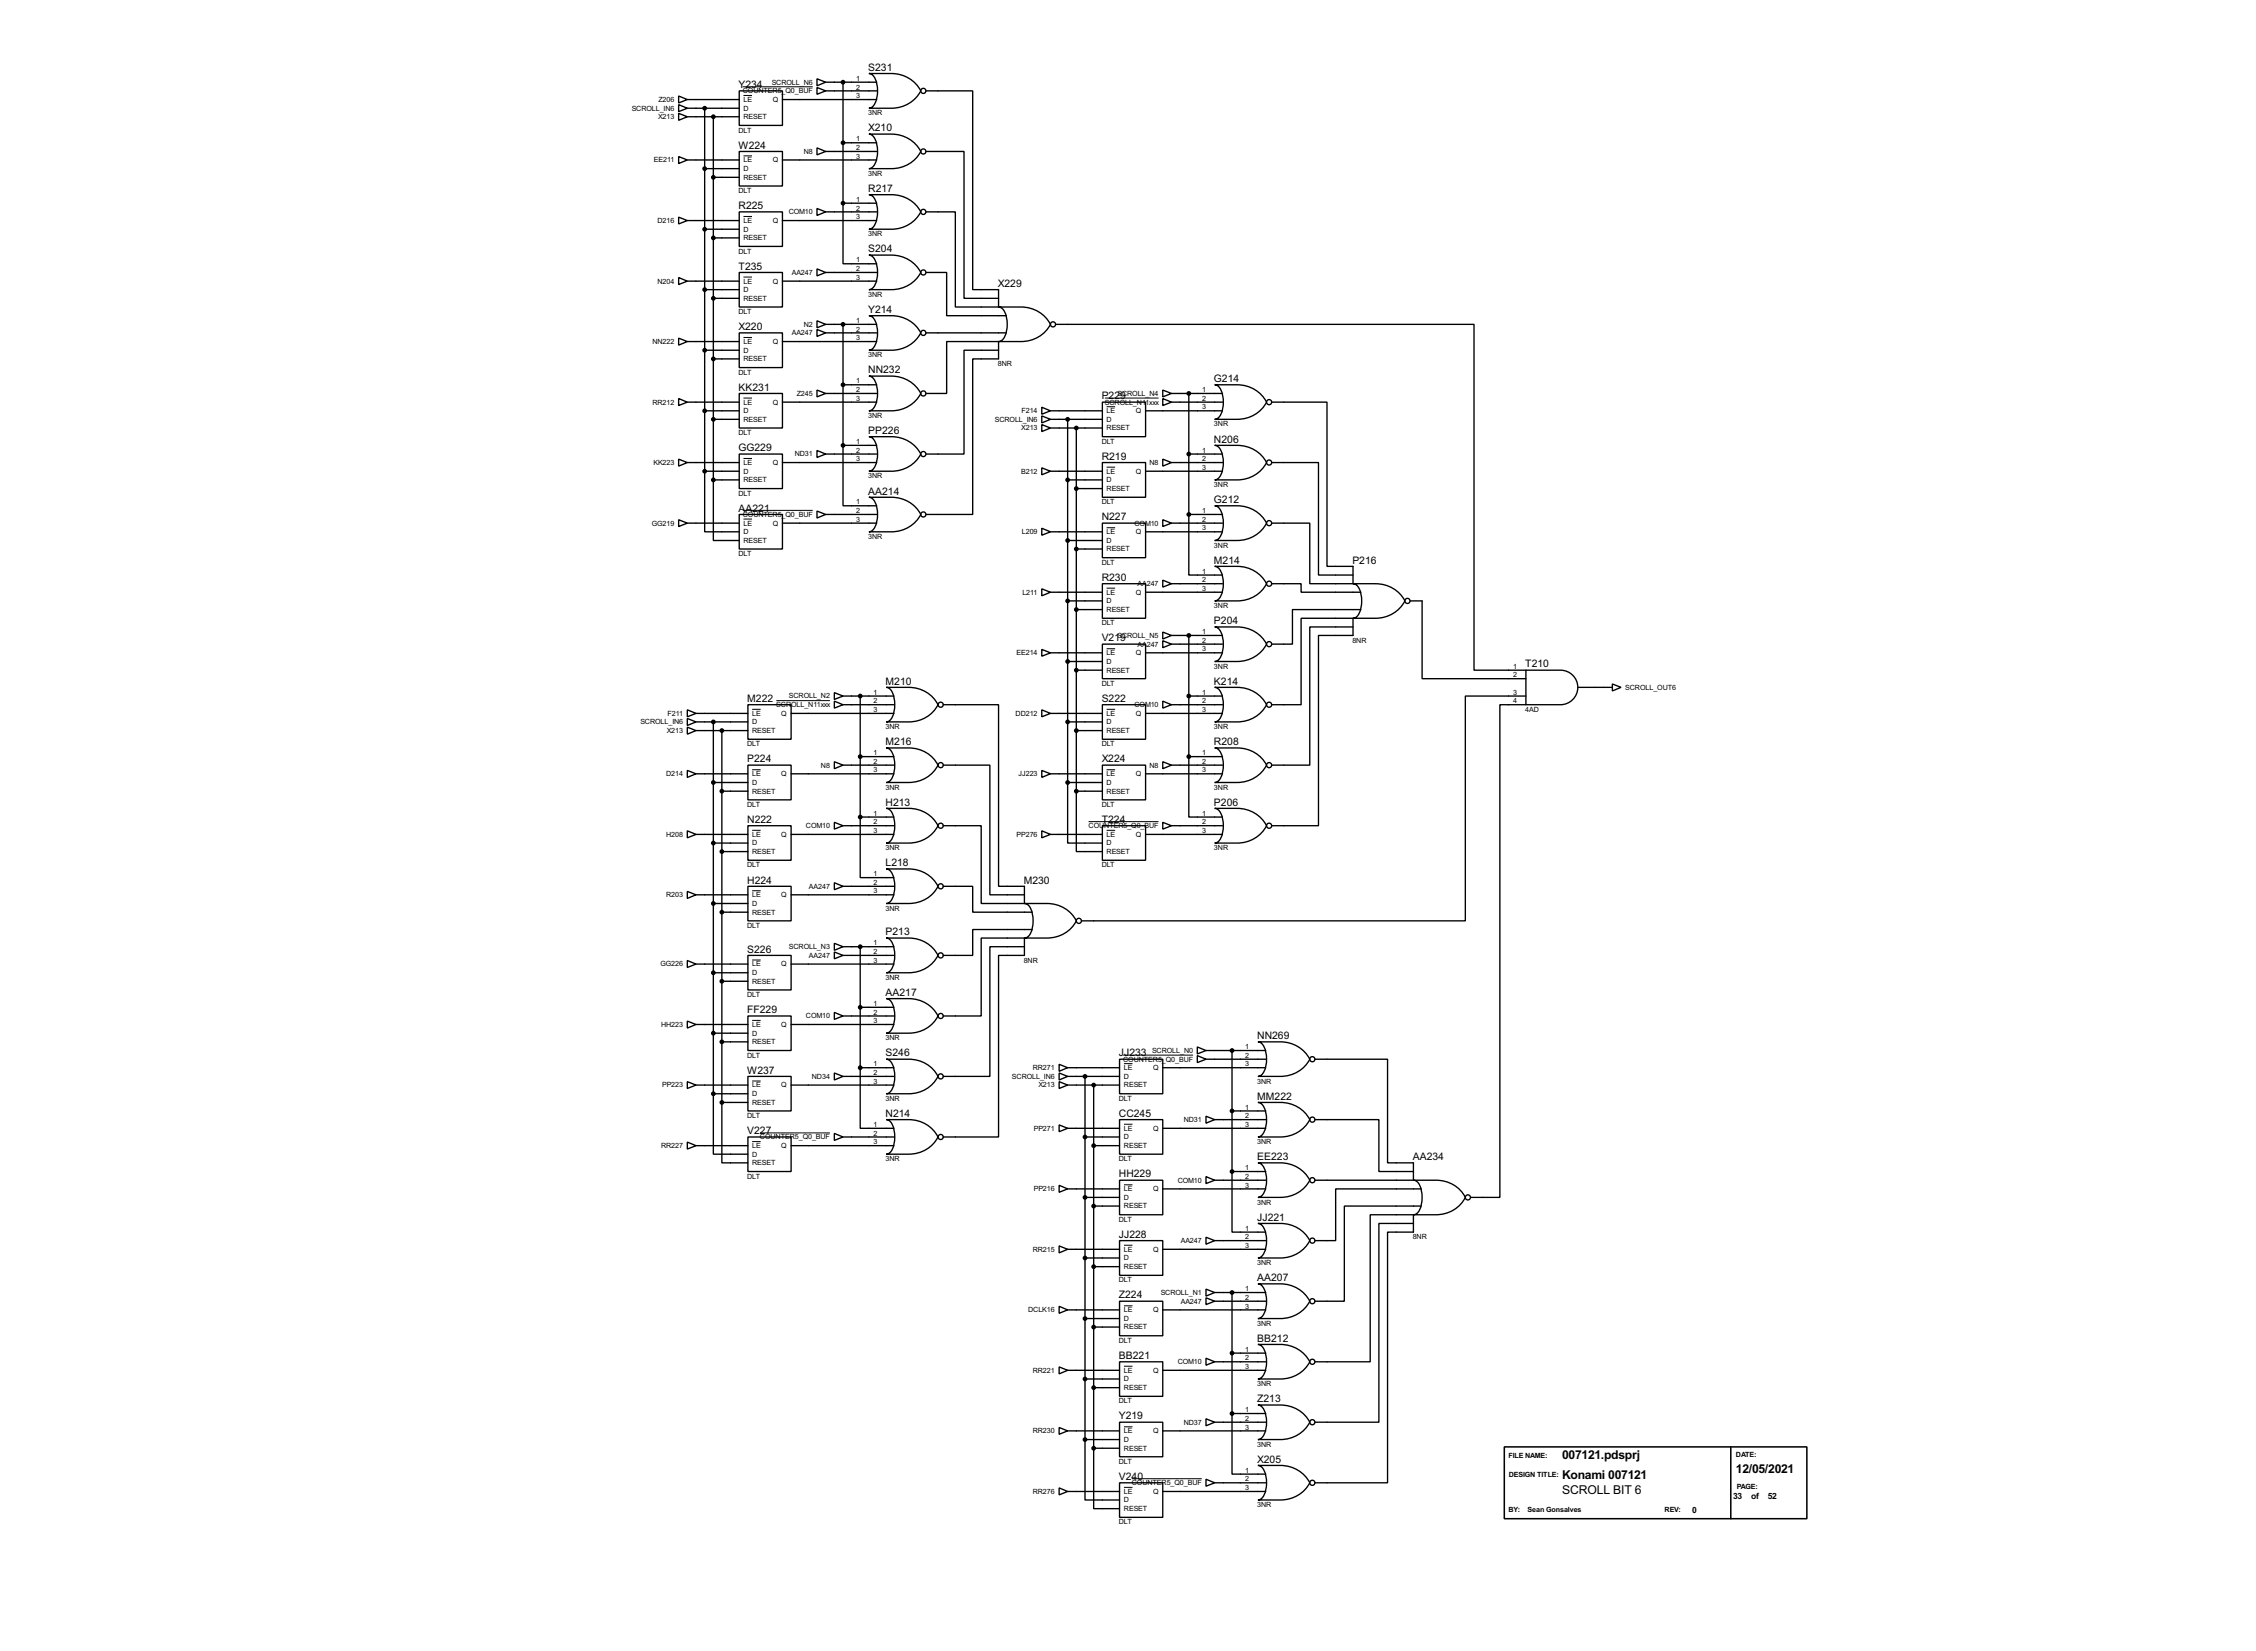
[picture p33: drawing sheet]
<svg xmlns="http://www.w3.org/2000/svg" width="663mm" height="485mm" viewBox="0 0 663 485" stroke-linecap="round" stroke-linejoin="round" font-family="sans-serif">
<defs><g id="words">
<g font-size="4">
<text x="459" y="428.7">007121.pdsprj</text>
<text x="459" y="434.5">Konami 007121</text>
<text x="510.1" y="432.8">12/05/2021</text>
<text x="459" y="438.9">SCROLL BIT 6</text>
</g>
<g font-size="3.4">
<text x="255.1" y="20.8">S231</text>
<text x="217" y="25.9">Y234</text>
<text x="255.1" y="38.6">X210</text>
<text x="217" y="43.7">W224</text>
<text x="255.1" y="56.4">R217</text>
<text x="217" y="61.4">R225</text>
<text x="255.1" y="74.1">S204</text>
<text x="217" y="79.2">T235</text>
<text x="293.2" y="84.3">X229</text>
<text x="255.1" y="92">Y214</text>
<text x="217" y="97">X220</text>
<text x="255.1" y="109.7">NN232</text>
<text x="356.7" y="112.2">G214</text>
<text x="217" y="114.8">KK231</text>
<text x="323.7" y="117.4">P229</text>
<text x="255.1" y="127.5">PP226</text>
<text x="356.7" y="130.1">N206</text>
<text x="217" y="132.6">GG229</text>
<text x="323.7" y="135.1">R219</text>
<text x="255.1" y="145.3">AA214</text>
<text x="356.7" y="147.8">G212</text>
<text x="217" y="150.3">AA221</text>
<text x="323.7" y="152.9">N227</text>
<text x="356.7" y="165.6">M214</text>
<text x="397.4" y="165.6">P216</text>
<text x="323.7" y="170.7">R230</text>
<text x="356.7" y="183.4">P204</text>
<text x="323.7" y="188.5">V219</text>
<text x="448.2" y="196.1">T210</text>
<text x="260.2" y="201.2">M210</text>
<text x="356.7" y="201.2">K214</text>
<text x="219.6" y="206.3">M222</text>
<text x="323.7" y="206.3">S222</text>
<text x="260.2" y="219">M216</text>
<text x="356.7" y="219">R208</text>
<text x="219.6" y="224">P224</text>
<text x="323.7" y="224">X224</text>
<text x="260.2" y="236.7">H213</text>
<text x="356.7" y="236.7">P206</text>
<text x="219.6" y="241.8">N222</text>
<text x="323.7" y="241.8">T224</text>
<text x="260.2" y="254.5">L218</text>
<text x="219.6" y="259.6">H224</text>
<text x="300.8" y="259.6">M230</text>
<text x="260.2" y="274.8">P213</text>
<text x="219.6" y="279.9">S226</text>
<text x="260.2" y="292.6">AA217</text>
<text x="219.6" y="297.7">FF229</text>
<text x="369.4" y="305.3">NN269</text>
<text x="260.2" y="310.4">S246</text>
<text x="328.8" y="310.4">JJ233</text>
<text x="219.6" y="315.5">W237</text>
<text x="369.4" y="323.1">MM222</text>
<text x="260.2" y="328.2">N214</text>
<text x="328.8" y="328.2">CC245</text>
<text x="219.6" y="333.3">V227</text>
<text x="369.4" y="340.9">EE223</text>
<text x="415.1" y="340.9">AA234</text>
<text x="328.8" y="346">HH229</text>
<text x="369.4" y="358.7">JJ221</text>
<text x="328.8" y="363.7">JJ228</text>
<text x="369.4" y="376.4">AA207</text>
<text x="328.8" y="381.5">Z224</text>
<text x="369.4" y="394.2">BB212</text>
<text x="328.8" y="399.3">BB221</text>
<text x="369.4" y="412">Z213</text>
<text x="328.8" y="417.1">Y219</text>
<text x="369.4" y="429.8">X205</text>
<text x="328.8" y="434.9">V240</text>
</g>
<g font-size="2.8">
<text x="509.2" y="440.5">33</text>
<text x="514.5" y="440.5">of</text>
<text x="519.4" y="440.5">52</text>
<text x="497.2" y="444.5">0</text>
</g>
<g font-size="2.4">
<text x="251.6" y="23.8">1</text>
<text x="193.5" y="30">Z206</text>
<text x="218.3" y="27.4">COUNTER5_Q0_BUF</text>
<text x="218.5" y="30">LE</text>
<text x="226.8" y="24.8">SCROLL_N6</text>
<text x="227.1" y="30">Q</text>
<text x="251.6" y="26.3">2</text>
<text x="251.6" y="28.9">3</text>
<text x="185.6" y="32.5">SCROLL_IN6</text>
<text x="193.4" y="35">X213</text>
<text x="218.5" y="32.5">D</text>
<text x="218.5" y="35">RESET</text>
<text x="255.1" y="33.9">3NR</text>
<text x="217" y="38.9">DLT</text>
<text x="251.6" y="41.6">1</text>
<text x="192.2" y="47.7">EE211</text>
<text x="218.5" y="47.7">LE</text>
<text x="227.1" y="47.7">Q</text>
<text x="236.2" y="45.2">N8</text>
<text x="251.6" y="44.1">2</text>
<text x="251.6" y="46.6">3</text>
<text x="218.5" y="50.2">D</text>
<text x="218.5" y="52.8">RESET</text>
<text x="255.1" y="51.6">3NR</text>
<text x="217" y="56.8">DLT</text>
<text x="251.6" y="59.3">1</text>
<text x="193.2" y="65.5">D216</text>
<text x="218.5" y="65.5">LE</text>
<text x="227.1" y="65.5">Q</text>
<text x="231.8" y="62.9">COM10</text>
<text x="251.6" y="61.9">2</text>
<text x="251.6" y="64.4">3</text>
<text x="218.5" y="68.1">D</text>
<text x="218.5" y="70.6">RESET</text>
<text x="255.1" y="69.5">3NR</text>
<text x="217" y="74.5">DLT</text>
<text x="251.6" y="77.1">1</text>
<text x="193.2" y="83.3">N204</text>
<text x="218.5" y="83.3">LE</text>
<text x="227.1" y="83.3">Q</text>
<text x="232.7" y="80.8">AA247</text>
<text x="251.6" y="79.7">2</text>
<text x="251.6" y="82.2">3</text>
<text x="218.5" y="85.8">D</text>
<text x="218.5" y="88.3">RESET</text>
<text x="255.1" y="87.2">3NR</text>
<text x="217" y="92.3">DLT</text>
<text x="236.2" y="96">N2</text>
<text x="251.6" y="94.9">1</text>
<text x="191.7" y="101">NN222</text>
<text x="218.5" y="101">LE</text>
<text x="227.1" y="101">Q</text>
<text x="232.7" y="98.5">AA247</text>
<text x="251.6" y="97.4">2</text>
<text x="251.6" y="100">3</text>
<text x="218.5" y="103.6">D</text>
<text x="218.5" y="106.2">RESET</text>
<text x="255.1" y="105">3NR</text>
<text x="293.2" y="107.6">8NR</text>
<text x="217" y="110.1">DLT</text>
<text x="251.6" y="112.7">1</text>
<text x="191.7" y="118.9">RR212</text>
<text x="218.5" y="118.9">LE</text>
<text x="227.1" y="118.9">Q</text>
<text x="234.1" y="116.3">Z245</text>
<text x="251.6" y="115.2">2</text>
<text x="251.6" y="117.8">3</text>
<text x="324.7" y="118.9">SCROLL_N11xxx</text>
<text x="328.4" y="116.3">SCROLL_N4</text>
<text x="353.2" y="115.2">1</text>
<text x="353.2" y="117.8">2</text>
<text x="218.5" y="121.4">D</text>
<text x="218.5" y="123.9">RESET</text>
<text x="255.1" y="122.8">3NR</text>
<text x="292.3" y="123.9">SCROLL_IN6</text>
<text x="300.2" y="121.4">F214</text>
<text x="325.2" y="123.9">D</text>
<text x="325.2" y="121.4">LE</text>
<text x="333.7" y="121.4">Q</text>
<text x="353.2" y="120.3">3</text>
<text x="356.7" y="125.3">3NR</text>
<text x="217" y="127.8">DLT</text>
<text x="251.6" y="130.5">1</text>
<text x="300.1" y="126.4">X213</text>
<text x="323.7" y="130.4">DLT</text>
<text x="325.2" y="126.4">RESET</text>
<text x="192" y="136.6">KK223</text>
<text x="218.5" y="136.6">LE</text>
<text x="227.1" y="136.6">Q</text>
<text x="233.5" y="134.1">ND31</text>
<text x="251.6" y="133">2</text>
<text x="251.6" y="135.5">3</text>
<text x="337.8" y="136.6">N8</text>
<text x="353.2" y="133">1</text>
<text x="353.2" y="135.5">2</text>
<text x="218.5" y="139.2">D</text>
<text x="218.5" y="141.7">RESET</text>
<text x="255.1" y="140.5">3NR</text>
<text x="300.1" y="139.2">B212</text>
<text x="325.2" y="141.7">D</text>
<text x="325.2" y="139.2">LE</text>
<text x="333.7" y="139.2">Q</text>
<text x="353.2" y="138.1">3</text>
<text x="356.7" y="143.1">3NR</text>
<text x="217" y="145.7">DLT</text>
<text x="251.6" y="148.2">1</text>
<text x="323.7" y="148.2">DLT</text>
<text x="325.2" y="144.3">RESET</text>
<text x="191.5" y="154.4">GG219</text>
<text x="218.3" y="151.9">COUNTER5_Q0_BUF</text>
<text x="218.5" y="154.4">LE</text>
<text x="227.1" y="154.4">Q</text>
<text x="251.6" y="150.8">2</text>
<text x="251.6" y="153.3">3</text>
<text x="333.4" y="154.4">COM10</text>
<text x="353.2" y="150.8">1</text>
<text x="353.2" y="153.3">2</text>
<text x="353.2" y="155.9">3</text>
<text x="218.5" y="157">D</text>
<text x="218.5" y="159.5">RESET</text>
<text x="255.1" y="158.4">3NR</text>
<text x="300.3" y="157">L209</text>
<text x="325.2" y="159.5">D</text>
<text x="325.2" y="157">LE</text>
<text x="333.7" y="157">Q</text>
<text x="356.7" y="160.9">3NR</text>
<text x="217" y="163.4">DLT</text>
<text x="323.7" y="166">DLT</text>
<text x="325.2" y="162">RESET</text>
<text x="334.3" y="172.2">AA</text>
<text x="337" y="172.2">247</text>
<text x="353.2" y="168.6">1</text>
<text x="353.2" y="171.1">2</text>
<text x="353.2" y="173.6">3</text>
<text x="300.4" y="174.7">L211</text>
<text x="325.2" y="177.3">D</text>
<text x="325.2" y="174.7">LE</text>
<text x="325.2" y="179.8">RESET</text>
<text x="333.7" y="174.7">Q</text>
<text x="356.7" y="178.7">3NR</text>
<text x="323.7" y="183.8">DLT</text>
<text x="328.4" y="187.4">SCROLL_N5</text>
<text x="334.3" y="190">AA</text>
<text x="337" y="190">247</text>
<text x="353.2" y="186.3">1</text>
<text x="353.2" y="188.9">2</text>
<text x="353.2" y="191.4">3</text>
<text x="397.4" y="188.8">8NR</text>
<text x="298.7" y="192.5">EE214</text>
<text x="325.2" y="195.1">D</text>
<text x="325.2" y="192.5">LE</text>
<text x="325.2" y="197.6">RESET</text>
<text x="333.7" y="192.5">Q</text>
<text x="356.7" y="196.5">3NR</text>
<text x="444.7" y="196.5">1</text>
<text x="323.7" y="201.5">DLT</text>
<text x="444.7" y="199">2</text>
<text x="477.6" y="202.7">SCROLL_OUT6</text>
<text x="228.1" y="207.8">SCROLL_N11xxx</text>
<text x="231.8" y="205.2">SCROLL_N2</text>
<text x="256.7" y="204.1">1</text>
<text x="256.7" y="206.7">2</text>
<text x="256.7" y="209.2">3</text>
<text x="333.4" y="207.8">COM10</text>
<text x="353.2" y="204.1">1</text>
<text x="353.2" y="206.7">2</text>
<text x="353.2" y="209.2">3</text>
<text x="444.7" y="204.1">3</text>
<text x="444.7" y="206.7">4</text>
<text x="448.2" y="209.2">4AD</text>
<text x="188.2" y="212.8">SCROLL_IN6</text>
<text x="195.9" y="215.4">X213</text>
<text x="196.1" y="210.3">F211</text>
<text x="221" y="212.8">D</text>
<text x="221" y="210.3">LE</text>
<text x="221" y="215.4">RESET</text>
<text x="229.6" y="210.3">Q</text>
<text x="260.2" y="214.2">3NR</text>
<text x="298.4" y="210.3">DD212</text>
<text x="325.2" y="212.8">D</text>
<text x="325.2" y="210.3">LE</text>
<text x="325.2" y="215.4">RESET</text>
<text x="333.7" y="210.3">Q</text>
<text x="356.7" y="214.2">3NR</text>
<text x="219.6" y="219.3">DLT</text>
<text x="256.7" y="221.9">1</text>
<text x="323.7" y="219.3">DLT</text>
<text x="353.2" y="221.9">1</text>
<text x="241.2" y="225.5">N8</text>
<text x="256.7" y="224.4">2</text>
<text x="256.7" y="227">3</text>
<text x="337.8" y="225.5">N8</text>
<text x="353.2" y="224.4">2</text>
<text x="353.2" y="227">3</text>
<text x="195.8" y="228.1">D214</text>
<text x="221" y="230.6">D</text>
<text x="221" y="228.1">LE</text>
<text x="221" y="233.2">RESET</text>
<text x="229.6" y="228.1">Q</text>
<text x="260.2" y="232">3NR</text>
<text x="299.3" y="228.1">JJ223</text>
<text x="325.2" y="230.6">D</text>
<text x="325.2" y="228.1">LE</text>
<text x="325.2" y="233.2">RESET</text>
<text x="333.7" y="228.1">Q</text>
<text x="356.7" y="232">3NR</text>
<text x="219.6" y="237.1">DLT</text>
<text x="256.7" y="239.7">1</text>
<text x="323.7" y="237.1">DLT</text>
<text x="353.2" y="239.7">1</text>
<text x="195.8" y="245.9">H208</text>
<text x="221" y="245.9">LE</text>
<text x="229.6" y="245.9">Q</text>
<text x="236.8" y="243.3">COM10</text>
<text x="256.7" y="242.2">2</text>
<text x="256.7" y="244.8">3</text>
<text x="298.7" y="245.9">PP276</text>
<text x="319.9" y="243.3">COU</text>
<text x="324.5" y="243.3">NTER5_Q0_BUF</text>
<text x="325.2" y="245.9">LE</text>
<text x="333.7" y="245.9">Q</text>
<text x="353.2" y="242.2">2</text>
<text x="353.2" y="244.8">3</text>
<text x="221" y="248.4">D</text>
<text x="221" y="250.9">RESET</text>
<text x="260.2" y="249.8">3NR</text>
<text x="325.2" y="248.4">D</text>
<text x="325.2" y="250.9">RESET</text>
<text x="356.7" y="249.8">3NR</text>
<text x="219.6" y="254.9">DLT</text>
<text x="256.7" y="257.5">1</text>
<text x="323.7" y="254.9">DLT</text>
<text x="195.8" y="263.6">R203</text>
<text x="221" y="263.6">LE</text>
<text x="229.6" y="263.6">Q</text>
<text x="237.7" y="261.1">AA247</text>
<text x="256.7" y="260">2</text>
<text x="256.7" y="262.5">3</text>
<text x="221" y="266.2">D</text>
<text x="221" y="268.7">RESET</text>
<text x="260.2" y="267.6">3NR</text>
<text x="219.6" y="272.7">DLT</text>
<text x="231.8" y="278.9">SCROLL_N3</text>
<text x="237.7" y="281.4">AA247</text>
<text x="256.7" y="277.8">1</text>
<text x="256.7" y="280.3">2</text>
<text x="194.1" y="284">GG226</text>
<text x="221" y="286.5">D</text>
<text x="221" y="284">LE</text>
<text x="229.6" y="284">Q</text>
<text x="256.7" y="282.9">3</text>
<text x="260.2" y="287.9">3NR</text>
<text x="300.8" y="282.8">8NR</text>
<text x="219.6" y="293">DLT</text>
<text x="221" y="289">RESET</text>
<text x="236.8" y="299.2">COM10</text>
<text x="256.7" y="295.6">1</text>
<text x="256.7" y="298.1">2</text>
<text x="194.3" y="301.7">HH223</text>
<text x="221" y="304.3">D</text>
<text x="221" y="301.7">LE</text>
<text x="229.6" y="301.7">Q</text>
<text x="256.7" y="300.6">3</text>
<text x="260.2" y="305.7">3NR</text>
<text x="219.6" y="310.8">DLT</text>
<text x="221" y="306.8">RESET</text>
<text x="330" y="311.9">COUNTER5_Q0_BUF</text>
<text x="338.5" y="309.4">SCROLL_N0</text>
<text x="365.9" y="308.3">1</text>
<text x="365.9" y="310.8">2</text>
<text x="238.6" y="317">ND34</text>
<text x="256.7" y="313.3">1</text>
<text x="256.7" y="315.9">2</text>
<text x="297.4" y="317">SCROLL_IN6</text>
<text x="303.5" y="314.4">RR271</text>
<text x="330.3" y="317">D</text>
<text x="330.3" y="314.4">LE</text>
<text x="338.8" y="314.4">Q</text>
<text x="365.9" y="313.3">3</text>
<text x="194.6" y="319.5">PP223</text>
<text x="221" y="322.1">D</text>
<text x="221" y="319.5">LE</text>
<text x="229.6" y="319.5">Q</text>
<text x="256.7" y="318.4">3</text>
<text x="260.2" y="323.5">3NR</text>
<text x="305.1" y="319.5">X213</text>
<text x="328.8" y="323.5">DLT</text>
<text x="330.3" y="319.5">RESET</text>
<text x="369.4" y="318.4">3NR</text>
<text x="219.6" y="328.5">DLT</text>
<text x="221" y="324.6">RESET</text>
<text x="347.8" y="329.7">ND31</text>
<text x="365.9" y="326">1</text>
<text x="365.9" y="328.6">2</text>
<text x="223.3" y="334.8">COUNTER5_Q0_BUF</text>
<text x="256.7" y="331.1">1</text>
<text x="256.7" y="333.7">2</text>
<text x="303.8" y="332.2">PP271</text>
<text x="330.3" y="334.8">D</text>
<text x="330.3" y="332.2">LE</text>
<text x="338.8" y="332.2">Q</text>
<text x="365.9" y="331.1">3</text>
<text x="194.3" y="337.3">RR227</text>
<text x="221" y="339.8">D</text>
<text x="221" y="337.3">LE</text>
<text x="229.6" y="337.3">Q</text>
<text x="256.7" y="336.2">3</text>
<text x="260.2" y="341.2">3NR</text>
<text x="328.8" y="341.2">DLT</text>
<text x="330.3" y="337.3">RESET</text>
<text x="369.4" y="336.2">3NR</text>
<text x="219.6" y="346.3">DLT</text>
<text x="221" y="342.4">RESET</text>
<text x="346.1" y="347.5">COM10</text>
<text x="365.9" y="343.8">1</text>
<text x="365.9" y="346.4">2</text>
<text x="303.8" y="350">PP216</text>
<text x="330.3" y="352.5">D</text>
<text x="330.3" y="350">LE</text>
<text x="338.8" y="350">Q</text>
<text x="365.9" y="348.9">3</text>
<text x="369.4" y="353.9">3NR</text>
<text x="328.8" y="359">DLT</text>
<text x="330.3" y="355.1">RESET</text>
<text x="347" y="365.2">AA247</text>
<text x="365.9" y="361.6">1</text>
<text x="365.9" y="364.1">2</text>
<text x="415.1" y="364.1">8NR</text>
<text x="303.5" y="367.8">RR215</text>
<text x="330.3" y="370.3">D</text>
<text x="330.3" y="367.8">LE</text>
<text x="338.8" y="367.8">Q</text>
<text x="365.9" y="366.7">3</text>
<text x="369.4" y="371.7">3NR</text>
<text x="328.8" y="376.8">DLT</text>
<text x="330.3" y="372.9">RESET</text>
<text x="341.1" y="380.5">SCROLL_N1</text>
<text x="347" y="383">AA247</text>
<text x="365.9" y="379.4">1</text>
<text x="365.9" y="381.9">2</text>
<text x="302.1" y="385.6">DCLK16</text>
<text x="330.3" y="388.1">D</text>
<text x="330.3" y="385.6">LE</text>
<text x="338.8" y="385.6">Q</text>
<text x="365.9" y="384.5">3</text>
<text x="369.4" y="389.5">3NR</text>
<text x="328.8" y="394.6">DLT</text>
<text x="330.3" y="390.6">RESET</text>
<text x="346.1" y="400.8">COM10</text>
<text x="365.9" y="397.2">1</text>
<text x="365.9" y="399.7">2</text>
<text x="303.5" y="403.3">RR221</text>
<text x="330.3" y="405.9">D</text>
<text x="330.3" y="403.3">LE</text>
<text x="338.8" y="403.3">Q</text>
<text x="365.9" y="402.2">3</text>
<text x="369.4" y="407.3">3NR</text>
<text x="328.8" y="412.4">DLT</text>
<text x="330.3" y="408.4">RESET</text>
<text x="347.8" y="418.6">ND37</text>
<text x="365.9" y="414.9">1</text>
<text x="365.9" y="417.5">2</text>
<text x="303.5" y="421.1">RR230</text>
<text x="330.3" y="423.7">D</text>
<text x="330.3" y="421.1">LE</text>
<text x="338.8" y="421.1">Q</text>
<text x="365.9" y="420">3</text>
<text x="369.4" y="425.1">3NR</text>
<text x="328.8" y="430.1">DLT</text>
<text x="330.3" y="426.2">RESET</text>
<text x="443.3" y="428.5">FILE NAME:</text>
<text x="510.1" y="428">DATE:</text>
<text x="332.6" y="436.4">COUNTER5_Q0_BUF</text>
<text x="365.9" y="432.7">1</text>
<text x="365.9" y="435.3">2</text>
<text x="365.9" y="437.8">3</text>
<text x="443.3" y="434">DESIGN TITLE:</text>
<text x="510.3" y="437.4">PAGE:</text>
<text x="303.5" y="438.9">RR276</text>
<text x="330.3" y="441.4">D</text>
<text x="330.3" y="438.9">LE</text>
<text x="330.3" y="444">RESET</text>
<text x="338.8" y="438.9">Q</text>
<text x="369.4" y="442.8">3NR</text>
<text x="328.8" y="447.9">DLT</text>
<text x="443.3" y="444.3">BY:</text>
<text x="448.9" y="444.3">Sean Gonsalves</text>
<text x="489.1" y="444.4">REV:</text>
</g>
</g></defs>
<g fill="none" stroke="#000" stroke-width=".4">
<path d="M199.4 30.8l2.6 1-2.6 1zM199.4 28.2l2.6 1.1-2.6 1zM199.4 33.3l2.6 1-2.6 1.1zM202 29.3h15.2M202 34.3h15.2M202 31.8h15.2M207.1 31.8v106.7M209.6 34.3v106.7M217.2 26.7h12.7v10.2h-12.7zM229.9 29.3h27.7M240.1 23.2l2.5 1-2.5 1zM240.1 25.7l2.5 1-2.5 1z"/>
<path d="M242.6 24.2h15M242.6 26.7h15M247.7 24.2v35.5M255.3 21.6h6.6a9.6 9.6 0 0 1 8.7 5.1 9.6 9.6 0 0 1-8.7 5.1h-6.6a3.2 3.2 0 0 0 2.4-3.1 7.7 7.7 0 0 0-1.4-6.7zM255.3 39.4h6.6a9.6 9.6 0 0 1 8.7 5.1 9.6 9.6 0 0 1-8.7 5.1h-6.6a3.2 3.2 0 0 0 2.4-3.2 7.7 7.7 0 0 0-1.4-6.6zM272.1 26.7h13.7v58.4h7.6v5.1h-12.7v-27.9h-8.6M199.4 46l2.6 1-2.6 1.1zM202 47h15.2M207.1 49.6h10.1M209.6 52.1h7.6M217.2 44.5h12.7v10.2h-12.7zM229.9 47h27.7"/>
<path d="M240.1 43.5l2.5 1-2.5 1zM242.6 44.5h15M247.7 59.7v17.8h9.9M247.7 59.7h9.9M247.7 42h9.9M255.3 57.2h6.6a9.6 9.6 0 0 1 8.7 5.1 9.6 9.6 0 0 1-8.7 5.1h-6.6a3.2 3.2 0 0 0 2.4-3.2 7.6 7.6 0 0 0-1.4-6.6zM272.1 44.5h11.2v43.2h10.1M199.4 63.8l2.6 1-2.6 1zM202 64.8h15.2M207.1 67.4h10.1M209.6 69.9h7.6M217.2 62.3h12.7v10.1h-12.7z"/>
<path d="M229.9 64.8h27.7M240.1 79l2.5 1.1-2.5 1zM240.1 61.3l2.5 1-2.5 1zM242.6 62.3h15M255.3 75h6.6a9.6 9.6 0 0 1 8.7 5.1 9.6 9.6 0 0 1-8.7 5h-6.6a3.2 3.2 0 0 0 2.4-3.1 7.7 7.7 0 0 0-1.4-6.6zM199.4 81.6l2.6 1-2.6 1zM199.4 99.4l2.6 1-2.6 1zM202 82.6h15.2M207.1 85.1h10.1M209.6 87.7h7.6M217.2 80.1h12.7v10.1h-12.7zM217.2 97.8h12.7v10.2h-12.7z"/>
<path d="M229.9 82.6h27.7M240.1 94.3l2.5 1-2.5 1zM240.1 96.8l2.5 1-2.5 1.1zM242.6 97.8h15M242.6 80.1h15M242.6 95.3h15M247.7 95.3v35.6M255.3 92.8h6.6a9.6 9.6 0 0 1 8.7 5 9.6 9.6 0 0 1-8.7 5.1h-6.6a3.2 3.2 0 0 0 2.4-3.1 7.6 7.6 0 0 0-1.4-6.6zM272.1 80.1h6.1v12.7h17.5M272.1 97.8h23.6M293.4 90.2h6.6a9.6 9.6 0 0 1 8.7 5.1 9.6 9.6 0 0 1-8.7 5.1h-6.6a3.2 3.2 0 0 0 2.4-3.2 7.7 7.7 0 0 0-1.4-6.6zM310.2 95.3h122.9v101.6h15.3"/>
<path d="M199.4 117.1l2.6 1.1-2.6 1zM202 100.4h15.2M202 118.2h15.2M207.1 102.9h10.1M209.6 105.5h7.6M217.2 115.6h12.7v10.2h-12.7zM229.9 100.4h27.7M229.9 118.2h27.7M240.1 114.6l2.5 1-2.5 1zM242.6 115.6h15M247.7 113.1h9.9M255.3 110.5h6.6a9.6 9.6 0 0 1 8.7 5.1 9.6 9.6 0 0 1-8.7 5.1h-6.6a3.2 3.2 0 0 0 2.4-3.1 7.7 7.7 0 0 0-1.4-6.7z"/>
<path d="M272.1 115.6h6.1v-15.2h15.2v5.1h-7.6v45.7h-13.7M293.4 102.9h-10.1v30.5h-11.2M306.1 119.7l2.6 1-2.6 1zM323.9 118.2h12.7v10.1h-12.7zM341.7 114.6l2.5 1-2.5 1zM341.7 117.1l2.5 1.1-2.5 1zM344.2 118.2h15M344.2 115.6h15M349.3 115.6v35.6M356.9 113.1h6.6a9.6 9.6 0 0 1 8.7 5.1 9.6 9.6 0 0 1-8.7 5h-6.6a3.2 3.2 0 0 0 2.4-3.1 7.7 7.7 0 0 0-1.4-6.6zM373.7 118.2h16.2v48.2h7.7v5.1h-12.7v-17.8h-11.2M199.4 134.9l2.6 1-2.6 1.1z"/>
<path d="M202 135.9h15.2M207.1 138.5v17.8h10.1M207.1 120.7h10.1M207.1 138.5h10.1M209.6 123.2h7.6M217.2 133.4h12.7v10.2h-12.7zM229.9 135.9h27.7M240.1 132.4l2.5 1-2.5 1zM242.6 133.4h15M247.7 130.9v17.7h9.9M247.7 130.9h9.9M255.3 128.3h6.6a9.6 9.6 0 0 1 8.7 5.1 9.6 9.6 0 0 1-8.7 5.1h-6.6a3.2 3.2 0 0 0 2.4-3.2 7.7 7.7 0 0 0-1.4-6.6z"/>
<path d="M306.1 124.8l2.6 1-2.6 1zM306.1 122.2l2.6 1-2.6 1.1zM306.1 137.5l2.6 1-2.6 1zM308.7 120.7h15.2M308.7 138.5h15.2M308.7 125.8h15.2M308.7 123.2h15.2M313.7 123.2v106.7M316.3 125.8v106.7M323.9 135.9h12.7v10.2h-12.7zM336.6 120.7h22.6M336.6 138.5h22.6"/>
<path d="M341.7 134.9l2.5 1-2.5 1.1zM344.2 135.9h15M349.3 133.4h9.9M356.9 130.9h6.6a9.6 9.6 0 0 1 8.7 5 9.6 9.6 0 0 1-8.7 5.1h-6.6a3.2 3.2 0 0 0 2.4-3.1 7.6 7.6 0 0 0-1.4-6.6zM373.7 135.9h13.7v33.1h10.2M199.4 152.7l2.6 1-2.6 1zM202 153.7h15.2M209.6 141v17.8h7.6M209.6 141h7.6M217.2 151.2h12.7v10.1h-12.7zM229.9 153.7h27.7M240.1 150.2l2.5 1-2.5 1z"/>
<path d="M242.6 151.2h15M255.3 146.1h6.6a9.6 9.6 0 0 1 8.7 5.1 9.6 9.6 0 0 1-8.7 5.1h-6.6a3.2 3.2 0 0 0 2.4-3.2 7.6 7.6 0 0 0-1.4-6.6zM306.1 155.2l2.6 1.1-2.6 1zM308.7 156.3h15.2M313.7 141h10.2M313.7 158.8h10.2M316.3 143.6h7.6M323.9 153.7h12.7v10.2h-12.7zM336.6 156.3h22.6M341.7 152.7l2.5 1-2.5 1zM344.2 153.7h15M349.3 151.2v17.8h9.9"/>
<path d="M349.3 151.2h9.9M356.9 148.6h6.6a9.6 9.6 0 0 1 8.7 5.1 9.6 9.6 0 0 1-8.7 5.1h-6.6a3.2 3.2 0 0 0 2.4-3.1 7.7 7.7 0 0 0-1.4-6.7zM306.1 173l2.6 1-2.6 1.1zM308.7 174h15.2M313.7 176.6h10.2M316.3 161.3h7.6M316.3 179.1h7.6M323.9 171.5h12.7v10.2h-12.7zM336.6 174h22.6M341.7 170.5l2.5 1-2.5 1zM344.2 171.5h15M356.9 166.4h6.6a9.6 9.6 0 0 1 8.7 5.1 9.6 9.6 0 0 1-8.7 5.1h-6.6a3.2 3.2 0 0 0 2.4-3.2 7.7 7.7 0 0 0-1.4-6.6z"/>
<path d="M373.7 171.5h8.6v2.5h17.6M397.6 171.5h6.6a9.6 9.6 0 0 1 8.6 5.1 9.6 9.6 0 0 1-8.6 5.1h-6.6a3.2 3.2 0 0 0 2.3-3.2 7.6 7.6 0 0 0-1.3-6.6zM399.9 179.1h-20.1v10.2h-6.1M414.3 176.6h3.6v22.8h30.5M306.1 190.8l2.6 1-2.6 1zM308.7 191.8h15.2M313.7 194.4h10.2M316.3 196.9h7.6M323.9 189.3h12.7v10.1h-12.7zM336.6 191.8h22.6M341.7 188.3l2.5 1-2.5 1zM341.7 185.7l2.5 1-2.5 1.1z"/>
<path d="M344.2 189.3h15M344.2 186.7h15M349.3 186.7v35.6M356.9 184.2h6.6a9.6 9.6 0 0 1 8.7 5.1 9.6 9.6 0 0 1-8.7 5.1h-6.6a3.2 3.2 0 0 0 2.4-3.2 7.6 7.6 0 0 0-1.4-6.6zM397.6 184.2h-12.7v40.6h-11.2M448.4 196.9h10.1a5.1 5.1 0 0 1 5.1 5.1 5.1 5.1 0 0 1-5.1 5.1h-10.1zM202 208.6l2.5 1-2.5 1zM202 213.7l2.5 1-2.5 1zM202 211.1l2.5 1-2.5 1.1zM204.5 209.6h15.3M204.5 214.7h15.3M204.5 212.1h15.3"/>
<path d="M209.6 212.1v109.3M212.1 214.7v109.2M219.8 207.1h12.7v10.1h-12.7zM232.5 209.6h30.2M245.2 203.5l2.5 1-2.5 1zM245.2 206l2.5 1.1-2.5 1zM247.7 204.5h15M247.7 207.1h15M252.8 204.5v35.6M260.4 202h6.6a9.5 9.5 0 0 1 8.6 5.1 9.4 9.4 0 0 1-8.6 5h-6.6a3.1 3.1 0 0 0 2.3-3.1 7.9 7.9 0 0 0-1.3-6.6zM260.4 219.8h6.6a9.4 9.4 0 0 1 8.6 5 9.5 9.5 0 0 1-8.6 5.1h-6.6a3.2 3.2 0 0 0 2.3-3.1 7.8 7.8 0 0 0-1.3-6.6zM277.2 207.1h16.2v53.3h7.6v5.1h-12.7v-22.9h-11.1"/>
<path d="M306.1 208.6l2.6 1-2.6 1zM308.7 209.6h15.2M313.7 212.1h10.2M316.3 214.7h7.6M323.9 207.1h12.7v10.1h-12.7zM336.6 209.6h22.6M341.7 206l2.5 1.1-2.5 1zM344.2 207.1h15M349.3 204.5h9.9M356.9 202h6.6a9.6 9.6 0 0 1 8.7 5.1 9.6 9.6 0 0 1-8.7 5h-6.6a3.2 3.2 0 0 0 2.4-3.1 7.7 7.7 0 0 0-1.4-6.6zM356.9 219.8h6.6a9.6 9.6 0 0 1 8.7 5 9.6 9.6 0 0 1-8.7 5.1h-6.6a3.2 3.2 0 0 0 2.4-3.1 7.6 7.6 0 0 0-1.4-6.6zM373.7 207.1h8.6v-25.4h15.3v5h-10.2v55.9h-13.7"/>
<path d="M448.4 204.5h-17.8v66.1h-112.8M448.4 207.1h-7.7v144.7h-8.6M463.6 202h10.2M473.8 201l2.5 1-2.5 1zM202 226.4l2.5 1-2.5 1zM204.5 227.4h15.3M209.6 229.9h10.2M212.1 232.5h7.7M219.8 224.8h12.7v10.2h-12.7zM232.5 227.4h30.2M245.2 223.8l2.5 1-2.5 1.1zM247.7 224.8h15"/>
<path d="M252.8 222.3h9.9M260.4 237.5h6.6a9.5 9.5 0 0 1 8.6 5.1 9.5 9.5 0 0 1-8.6 5.1h-6.6a3.2 3.2 0 0 0 2.3-3.1 7.9 7.9 0 0 0-1.3-6.7zM277.2 224.8h13.7v38.1h10.1M306.1 226.4l2.6 1-2.6 1zM308.7 227.4h15.2M313.7 229.9v17.8h10.2M313.7 229.9h10.2M316.3 232.5v17.7h7.6M316.3 232.5h7.6M323.9 224.8h12.7v10.2h-12.7zM336.6 227.4h22.6M341.7 223.8l2.5 1-2.5 1.1z"/>
<path d="M344.2 224.8h15M349.3 222.3v17.8h9.9M349.3 222.3h9.9M356.9 237.5h6.6a9.6 9.6 0 0 1 8.7 5.1 9.6 9.6 0 0 1-8.7 5.1h-6.6a3.2 3.2 0 0 0 2.4-3.1 7.7 7.7 0 0 0-1.4-6.7zM202 244.1l2.5 1.1-2.5 1zM204.5 245.2h15.3M209.6 247.7h10.2M212.1 250.2h7.7M219.8 242.6h12.7v10.2h-12.7zM232.5 245.2h30.2M245.2 241.6l2.5 1-2.5 1zM245.2 259.4l2.5 1-2.5 1z"/>
<path d="M247.7 242.6h15M252.8 240.1v17.8h9.9M252.8 240.1h9.9M260.4 255.3h6.6a9.5 9.5 0 0 1 8.6 5.1 9.4 9.4 0 0 1-8.6 5.1h-6.6a3.2 3.2 0 0 0 2.3-3.2 7.9 7.9 0 0 0-1.3-6.6zM306.1 244.1l2.6 1.1-2.6 1zM308.7 245.2h15.2M323.9 242.6h12.7v10.2h-12.7zM336.6 245.2h22.6M341.7 241.6l2.5 1-2.5 1zM344.2 242.6h15M202 261.9l2.5 1-2.5 1.1zM204.5 262.9h15.3"/>
<path d="M209.6 265.5h10.2M212.1 268h7.7M219.8 260.4h12.7v10.2h-12.7zM232.5 262.9h30.2M245.2 279.7l2.5 1-2.5 1zM245.2 277.2l2.5 1-2.5 1zM247.7 260.4h15M247.7 278.2h15M252.8 278.2v35.5M260.4 275.6h6.6a9.5 9.5 0 0 1 8.6 5.1 9.5 9.5 0 0 1-8.6 5.1h-6.6a3.2 3.2 0 0 0 2.3-3.1 7.9 7.9 0 0 0-1.3-6.7zM277.2 260.4h8.6v7.6h17.5M301 265.5h6.6a9.5 9.5 0 0 1 8.7 5.1 9.5 9.5 0 0 1-8.7 5h-6.6a3.1 3.1 0 0 0 2.4-3.1 7.8 7.8 0 0 0-1.3-6.6z"/>
<path d="M301 278.2h-10.1v38.1h-13.7M303.3 273.1h-17.5v7.6h-8.6M202 282.2l2.5 1.1-2.5 1zM204.5 283.3h15.3M209.6 285.8h10.2M212.1 288.3h7.7M219.8 298.5h12.7v10.2h-12.7zM219.8 280.7h12.7v10.2h-12.7zM232.5 283.3h30.2M245.2 297.5l2.5 1-2.5 1zM247.7 280.7h15M247.7 298.5h15"/>
<path d="M252.8 296h9.9M260.4 293.4h6.6a9.5 9.5 0 0 1 8.6 5.1 9.4 9.4 0 0 1-8.6 5.1h-6.6a3.2 3.2 0 0 0 2.3-3.2 7.9 7.9 0 0 0-1.3-6.6zM277.2 298.5h11.1v-22.9h12.7v5.1h-7.6v53.4h-16.2M202 317.8l2.5 1-2.5 1zM202 300l2.5 1-2.5 1.1zM204.5 318.8h15.3M204.5 301h15.3M209.6 303.6h10.2M212.1 306.1h7.7M219.8 316.3h12.7v10.1h-12.7zM232.5 318.8h30.2M232.5 301h30.2"/>
<path d="M245.2 315.3l2.5 1-2.5 1zM247.7 316.3h15M252.8 313.7v17.8h9.9M252.8 313.7h9.9M260.4 311.2h6.6a9.4 9.4 0 0 1 8.6 5.1 9.5 9.5 0 0 1-8.6 5.1h-6.6a3.2 3.2 0 0 0 2.3-3.2 7.8 7.8 0 0 0-1.3-6.6zM311.2 315.3l2.5 1-2.5 1zM311.2 312.7l2.5 1-2.5 1.1zM311.2 317.8l2.5 1-2.5 1zM313.7 318.8h15.3M313.7 313.7h15.3M313.7 316.3h15.3M318.8 316.3v106.7"/>
<path d="M321.4 318.8v106.7M329 311.2h12.7v10.2h-12.7zM341.7 313.7h30.2M351.8 307.6l2.6 1.1-2.6 1zM351.8 310.2l2.6 1-2.6 1zM354.4 308.7h17.5M354.4 311.2h17.5M362 308.7v35.5M369.6 306.1h6.6a9.6 9.6 0 0 1 8.7 5.1 9.6 9.6 0 0 1-8.7 5.1h-6.6a3.2 3.2 0 0 0 2.4-3.2 7.7 7.7 0 0 0-1.4-6.6zM386.4 311.2h21.3v30.5h7.6v5.1h-28.9M202 335.6l2.5 1-2.5 1zM204.5 336.6h15.3"/>
<path d="M209.6 321.4v17.7h10.2M209.6 321.4h10.2M212.1 323.9v17.8h7.7M212.1 323.9h7.7M219.8 334.1h12.7v10.1h-12.7zM232.5 336.6h30.2M245.2 333l2.5 1.1-2.5 1zM247.7 334.1h15M260.4 329h6.6a9.5 9.5 0 0 1 8.6 5.1 9.4 9.4 0 0 1-8.6 5h-6.6a3.1 3.1 0 0 0 2.3-3.1 7.9 7.9 0 0 0-1.3-6.6zM311.2 330.5l2.5 1-2.5 1zM313.7 331.5h15.3M318.8 334.1h10.2"/>
<path d="M321.4 336.6h7.6M329 329h12.7v10.1h-12.7zM341.7 331.5h30.2M354.4 328l2.5 1-2.5 1zM356.9 329h15M362 326.4h9.9M369.6 323.9h6.6a9.6 9.6 0 0 1 8.7 5.1 9.6 9.6 0 0 1-8.7 5.1h-6.6a3.2 3.2 0 0 0 2.4-3.2 7.6 7.6 0 0 0-1.4-6.6zM386.4 329h18.8v15.2h10.1M311.2 348.3l2.5 1-2.5 1zM313.7 349.3h15.3M318.8 351.8h10.2M321.4 354.4h7.6"/>
<path d="M329 346.8h12.7v10.1h-12.7zM341.7 349.3h30.2M354.4 345.7l2.5 1.1-2.5 1zM356.9 346.8h15M362 344.2v17.8h9.9M362 344.2h9.9M369.6 341.7h6.6a9.6 9.6 0 0 1 8.7 5.1 9.6 9.6 0 0 1-8.7 5h-6.6a3.2 3.2 0 0 0 2.4-3.1 7.7 7.7 0 0 0-1.4-6.6zM369.6 359.5h6.6a9.6 9.6 0 0 1 8.7 5 9.6 9.6 0 0 1-8.7 5.1h-6.6a3.2 3.2 0 0 0 2.4-3.1 7.6 7.6 0 0 0-1.4-6.6zM415.3 346.8h6.6a9.5 9.5 0 0 1 8.7 5 9.5 9.5 0 0 1-8.7 5.1h-6.6a3.2 3.2 0 0 0 2.4-3.1 7.7 7.7 0 0 0-1.3-6.6zM415.3 359.5h-10.1v58.4h-18.8M417.6 349.3h-25.1v15.2h-6.1M417.6 354.4h-22.6v27.9h-8.6"/>
<path d="M311.2 366.1l2.5 1-2.5 1zM313.7 367.1h15.3M318.8 369.6h10.2M321.4 372.2h7.6M329 364.5h12.7v10.2h-12.7zM341.7 367.1h30.2M354.4 363.5l2.5 1-2.5 1.1zM354.4 378.8l2.5 1-2.5 1zM356.9 364.5h15M356.9 379.8h15M362 379.8v35.5M369.6 377.2h6.6a9.6 9.6 0 0 1 8.7 5.1 9.6 9.6 0 0 1-8.7 5.1h-6.6a3.2 3.2 0 0 0 2.4-3.1 7.7 7.7 0 0 0-1.4-6.7z"/>
<path d="M311.2 383.8l2.5 1.1-2.5 1zM313.7 384.9h15.3M318.8 387.4h10.2M321.4 389.9h7.6M329 382.3h12.7v10.2h-12.7zM341.7 384.9h30.2M354.4 399.1l2.5 1-2.5 1zM354.4 381.3l2.5 1-2.5 1zM356.9 382.3h15M362 397.6h9.9M369.6 395h6.6a9.6 9.6 0 0 1 8.7 5.1 9.6 9.6 0 0 1-8.7 5.1h-6.6a3.2 3.2 0 0 0 2.4-3.2 7.7 7.7 0 0 0-1.4-6.6zM311.2 419.4l2.5 1-2.5 1z"/>
<path d="M311.2 401.6l2.5 1-2.5 1.1zM313.7 402.6h15.3M318.8 405.2h10.2M321.4 407.7h7.6M329 417.9h12.7v10.1h-12.7zM329 400.1h12.7v10.2h-12.7zM341.7 402.6h30.2M354.4 416.9l2.5 1-2.5 1zM356.9 400.1h15M356.9 417.9h15M362 415.3v17.8h9.9M362 415.3h9.9"/>
<path d="M369.6 412.8h6.6a9.6 9.6 0 0 1 8.7 5.1 9.6 9.6 0 0 1-8.7 5.1h-6.6a3.2 3.2 0 0 0 2.4-3.2 7.6 7.6 0 0 0-1.4-6.6zM386.4 400.1h16.2v-43.2h12.7v5.1h-7.6v73.7h-21.3M311.2 437.2l2.5 1-2.5 1zM313.7 438.2h15.3M313.7 420.4h15.3M318.8 423v17.7h10.2M318.8 423h10.2M321.4 425.5v17.8h7.6M321.4 425.5h7.6M329 435.7h12.7v10.1h-12.7zM341.7 438.2h30.2M341.7 420.4h30.2"/>
<path d="M354.4 434.6l2.5 1.1-2.5 1zM356.9 435.7h15M369.6 430.6h6.6a9.6 9.6 0 0 1 8.7 5.1 9.6 9.6 0 0 1-8.7 5h-6.6a3.2 3.2 0 0 0 2.4-3.1 7.7 7.7 0 0 0-1.4-6.6z"/>
<circle cx="271.3" cy="26.7" r=".75"/>
<circle cx="271.3" cy="44.5" r=".75"/>
<circle cx="271.3" cy="62.3" r=".75"/>
<circle cx="271.3" cy="97.8" r=".75"/>
<circle cx="271.3" cy="80.1" r=".75"/>
<circle cx="309.4" cy="95.3" r=".75"/>
<circle cx="271.3" cy="115.6" r=".75"/>
<circle cx="372.9" cy="118.2" r=".75"/>
<circle cx="271.3" cy="133.4" r=".75"/>
<circle cx="372.9" cy="135.9" r=".75"/>
<circle cx="271.3" cy="151.2" r=".75"/>
<circle cx="372.9" cy="153.7" r=".75"/>
<circle cx="372.9" cy="171.5" r=".75"/>
<circle cx="413.5" cy="176.6" r=".75"/>
<circle cx="372.9" cy="189.3" r=".75"/>
<circle cx="276.4" cy="207.1" r=".75"/>
<circle cx="372.9" cy="207.1" r=".75"/>
<circle cx="276.4" cy="224.8" r=".75"/>
<circle cx="372.9" cy="224.8" r=".75"/>
<circle cx="276.4" cy="242.6" r=".75"/>
<circle cx="372.9" cy="242.6" r=".75"/>
<circle cx="276.4" cy="260.4" r=".75"/>
<circle cx="317" cy="270.6" r=".75"/>
<circle cx="276.4" cy="280.7" r=".75"/>
<circle cx="276.4" cy="298.5" r=".75"/>
<circle cx="276.4" cy="316.3" r=".75"/>
<circle cx="385.6" cy="311.2" r=".75"/>
<circle cx="276.4" cy="334.1" r=".75"/>
<circle cx="385.6" cy="329" r=".75"/>
<circle cx="385.6" cy="346.8" r=".75"/>
<circle cx="431.3" cy="351.8" r=".75"/>
<circle cx="385.6" cy="364.5" r=".75"/>
<circle cx="385.6" cy="382.3" r=".75"/>
<circle cx="385.6" cy="417.9" r=".75"/>
<circle cx="385.6" cy="400.1" r=".75"/>
<circle cx="385.6" cy="435.7" r=".75"/>
</g>
<g fill="none" stroke="#000" stroke-width=".29">
<path d="M218.3 25.5h20.5M218.5 28.1h2.5M218.5 45.8h2.5M218.5 63.6h2.5M218.5 81.4h2.5M218.5 99.2h2.5M218.5 117h2.5M324.7 117h15.7M325.2 119.5h2.5M218.5 134.7h2.5M325.2 137.3h2.5M218.3 150h20.5"/>
<path d="M218.5 152.5h2.5M325.2 155.1h2.5M325.2 172.8h2.5M325.2 190.6h2.5M221 208.4h2.5M228.1 205.9h15.8M325.2 208.4h2.5M221 226.2h2.5M325.2 226.2h2.5M221 244h2.5M319.9 241.4h20.5M325.2 244h2.5"/>
<path d="M221 261.7h2.5M221 299.8h2.5M221 282.1h2.5M221 317.6h2.5M330 310h20.6M330.3 312.5h2.5M221 335.4h2.5M223.3 332.9h20.6M330.3 330.3h2.5M330.3 348.1h2.5M330.3 365.9h2.5M330.3 383.7h2.5"/>
<path d="M330.3 419.2h2.5M330.3 401.4h2.5M330.3 437h2.5M332.6 434.5h20.5"/>
</g>
<g fill="#000" stroke="#000" stroke-width=".4">
<circle cx="207" cy="31.8" r=".5"/>
<circle cx="209.6" cy="34.3" r=".5"/>
<circle cx="247.7" cy="24.2" r=".5"/>
<circle cx="207" cy="49.6" r=".5"/>
<circle cx="209.6" cy="52.1" r=".5"/>
<circle cx="247.7" cy="59.7" r=".5"/>
<circle cx="247.7" cy="42" r=".5"/>
<circle cx="207" cy="67.4" r=".5"/>
<circle cx="209.6" cy="69.9" r=".5"/>
<circle cx="207" cy="85.1" r=".5"/>
<circle cx="209.6" cy="87.7" r=".5"/>
<circle cx="247.7" cy="95.3" r=".5"/>
<circle cx="207" cy="102.9" r=".5"/>
<circle cx="209.6" cy="105.5" r=".5"/>
<circle cx="247.7" cy="113.1" r=".5"/>
<circle cx="349.3" cy="115.6" r=".5"/>
<circle cx="207" cy="120.7" r=".5"/>
<circle cx="207" cy="138.5" r=".5"/>
<circle cx="209.6" cy="123.2" r=".5"/>
<circle cx="247.7" cy="130.9" r=".5"/>
<circle cx="313.7" cy="123.2" r=".5"/>
<circle cx="316.2" cy="125.8" r=".5"/>
<circle cx="349.3" cy="133.4" r=".5"/>
<circle cx="209.6" cy="141" r=".5"/>
<circle cx="313.7" cy="158.8" r=".5"/>
<circle cx="313.7" cy="141" r=".5"/>
<circle cx="316.2" cy="143.6" r=".5"/>
<circle cx="349.3" cy="151.2" r=".5"/>
<circle cx="313.7" cy="176.6" r=".5"/>
<circle cx="316.2" cy="161.3" r=".5"/>
<circle cx="316.2" cy="179.1" r=".5"/>
<circle cx="313.7" cy="194.4" r=".5"/>
<circle cx="316.2" cy="196.9" r=".5"/>
<circle cx="349.3" cy="186.7" r=".5"/>
<circle cx="209.6" cy="212.1" r=".5"/>
<circle cx="212.1" cy="214.7" r=".5"/>
<circle cx="252.7" cy="204.5" r=".5"/>
<circle cx="313.7" cy="212.1" r=".5"/>
<circle cx="316.2" cy="214.7" r=".5"/>
<circle cx="349.3" cy="204.5" r=".5"/>
<circle cx="209.6" cy="229.9" r=".5"/>
<circle cx="212.1" cy="232.5" r=".5"/>
<circle cx="252.7" cy="222.3" r=".5"/>
<circle cx="313.7" cy="229.9" r=".5"/>
<circle cx="316.2" cy="232.5" r=".5"/>
<circle cx="349.3" cy="222.3" r=".5"/>
<circle cx="209.6" cy="247.7" r=".5"/>
<circle cx="212.1" cy="250.2" r=".5"/>
<circle cx="252.7" cy="240.1" r=".5"/>
<circle cx="209.6" cy="265.5" r=".5"/>
<circle cx="212.1" cy="268" r=".5"/>
<circle cx="252.7" cy="278.2" r=".5"/>
<circle cx="209.6" cy="285.8" r=".5"/>
<circle cx="212.1" cy="288.3" r=".5"/>
<circle cx="252.7" cy="296" r=".5"/>
<circle cx="209.6" cy="303.6" r=".5"/>
<circle cx="212.1" cy="306.1" r=".5"/>
<circle cx="252.7" cy="313.7" r=".5"/>
<circle cx="318.8" cy="316.3" r=".5"/>
<circle cx="321.3" cy="318.8" r=".5"/>
<circle cx="362" cy="308.7" r=".5"/>
<circle cx="209.6" cy="321.4" r=".5"/>
<circle cx="212.1" cy="323.9" r=".5"/>
<circle cx="318.8" cy="334.1" r=".5"/>
<circle cx="321.3" cy="336.6" r=".5"/>
<circle cx="362" cy="326.4" r=".5"/>
<circle cx="318.8" cy="351.8" r=".5"/>
<circle cx="321.3" cy="354.4" r=".5"/>
<circle cx="362" cy="344.2" r=".5"/>
<circle cx="318.8" cy="369.6" r=".5"/>
<circle cx="321.3" cy="372.2" r=".5"/>
<circle cx="362" cy="379.8" r=".5"/>
<circle cx="318.8" cy="387.4" r=".5"/>
<circle cx="321.3" cy="389.9" r=".5"/>
<circle cx="362" cy="397.6" r=".5"/>
<circle cx="318.8" cy="405.2" r=".5"/>
<circle cx="321.3" cy="407.7" r=".5"/>
<circle cx="362" cy="415.3" r=".5"/>
<circle cx="318.8" cy="423" r=".5"/>
<circle cx="321.3" cy="425.5" r=".5"/>
</g>
<path d="M442 425.1h88.9v21.1h-88.9zM508.6 425.1v21.1" fill="none" stroke="#000" stroke-width=".45"/>
<use href="#words"/>
</svg>
